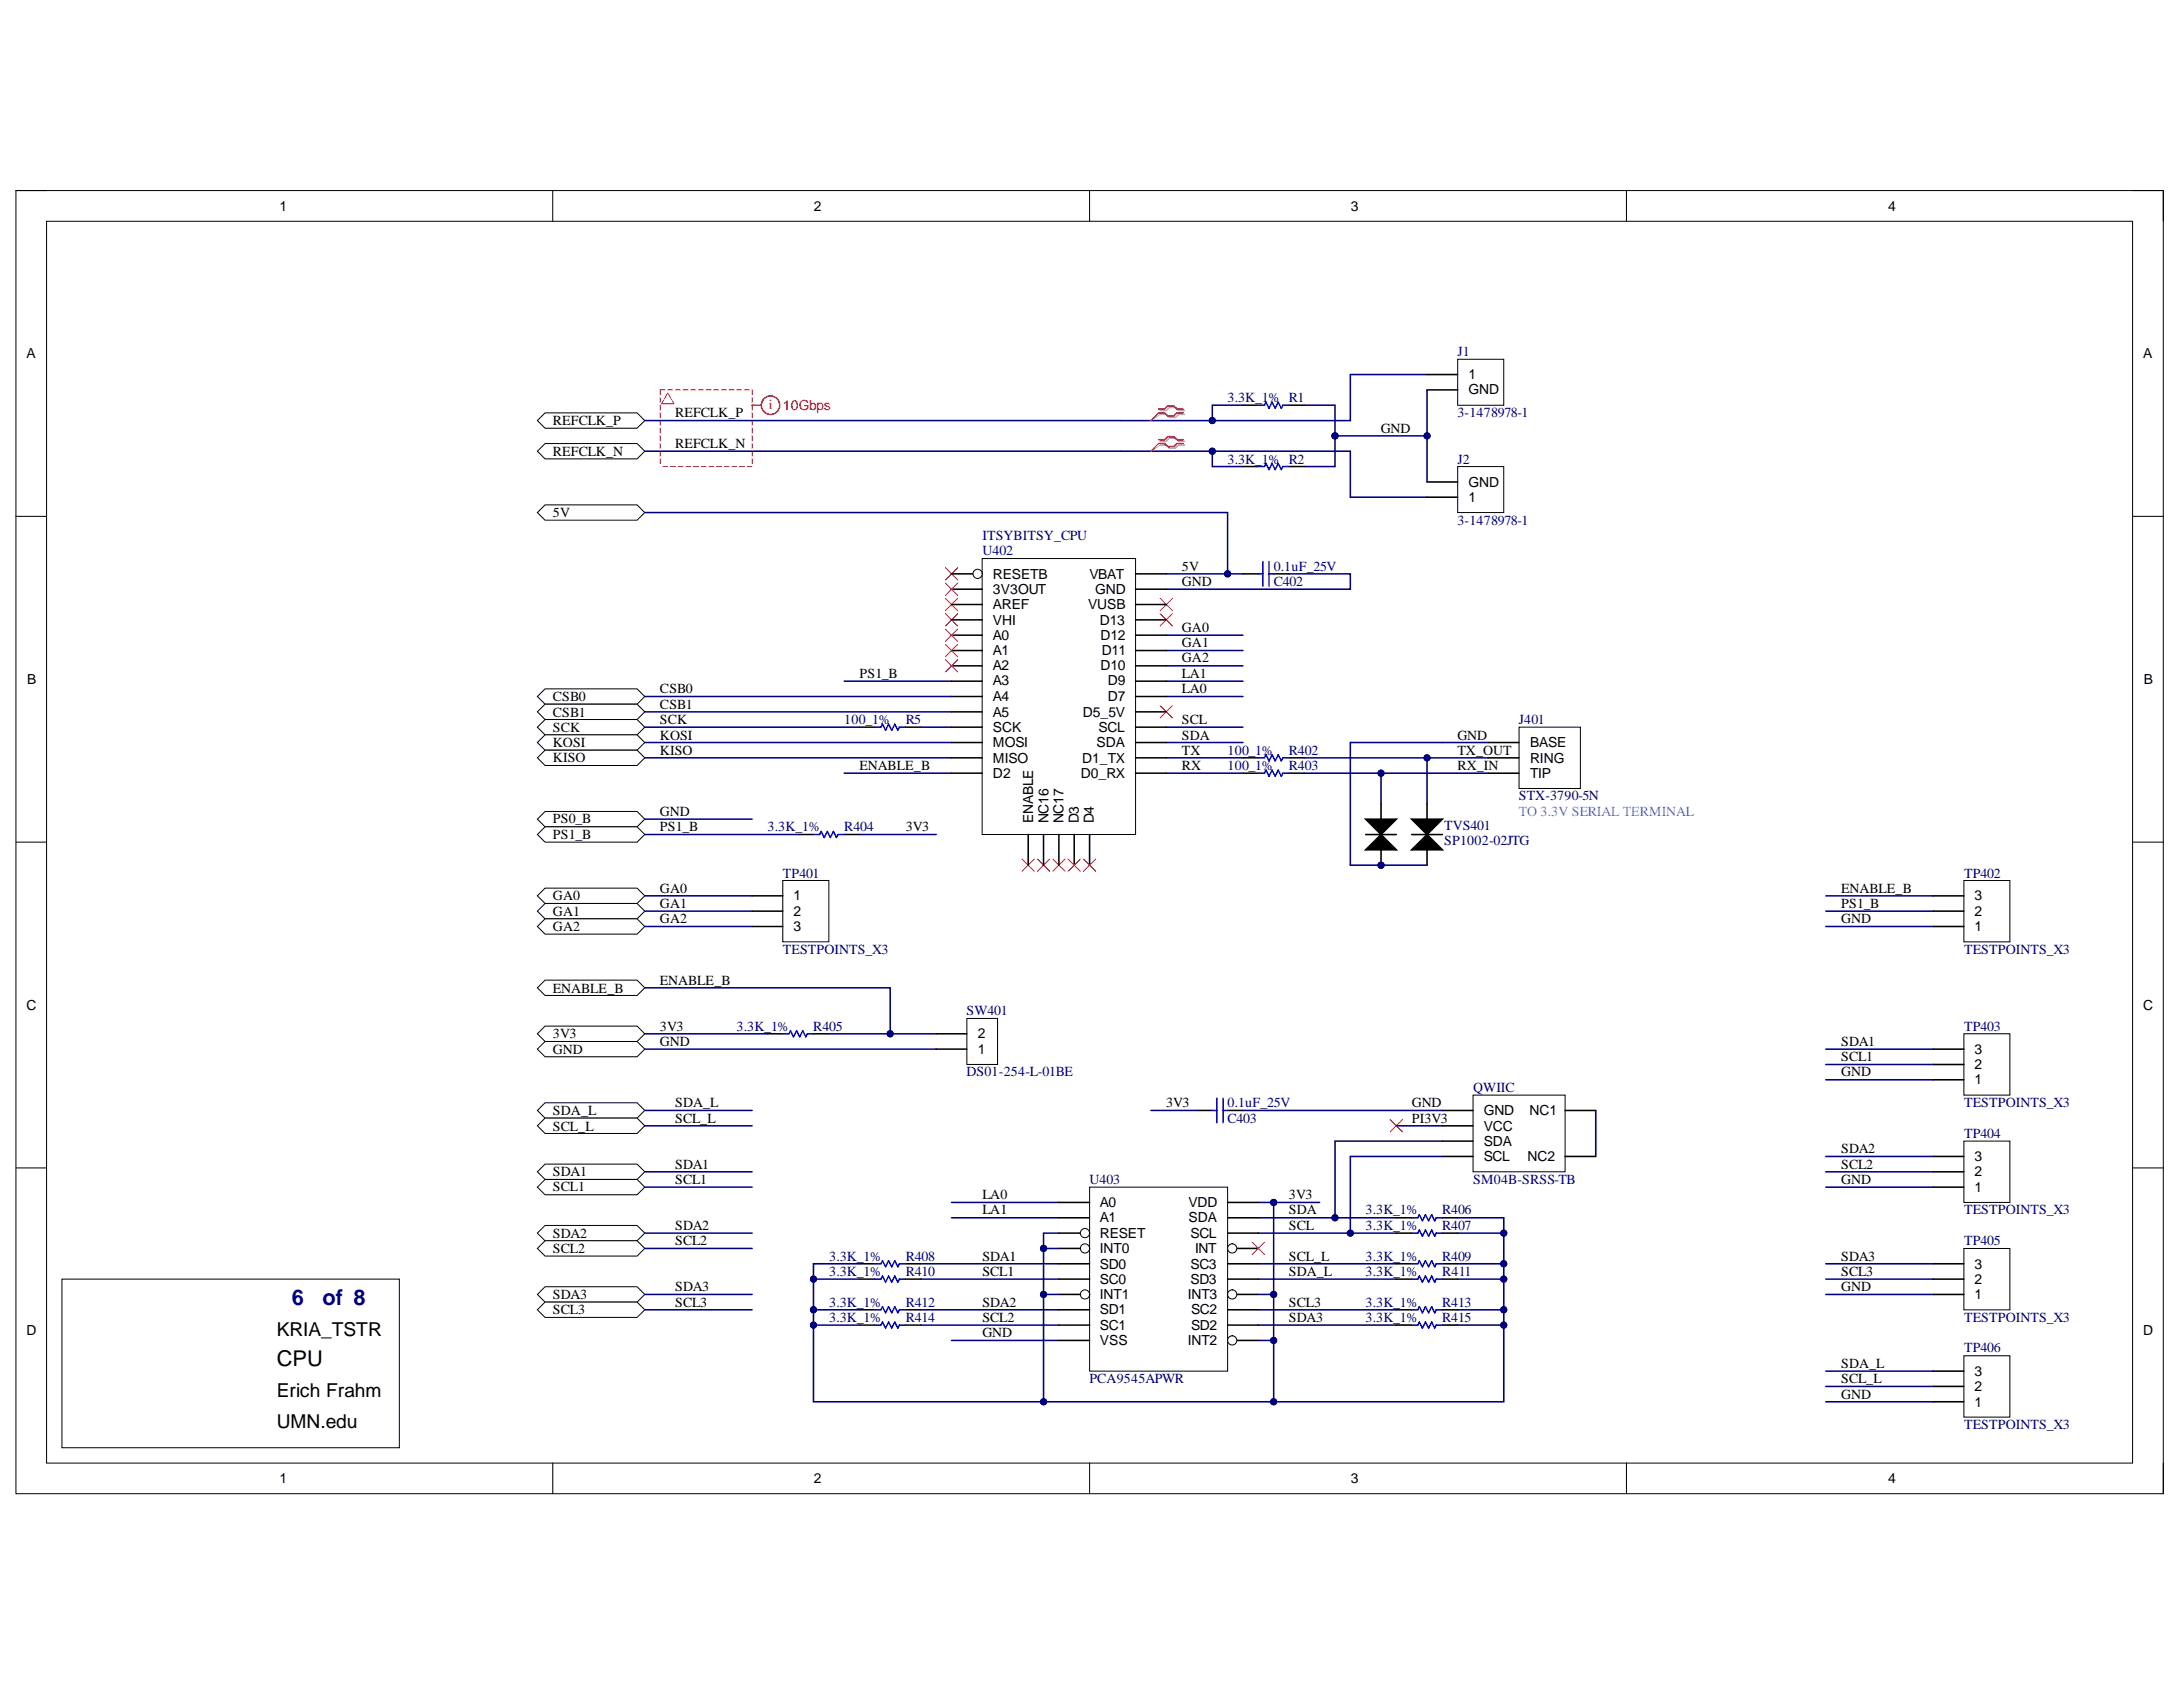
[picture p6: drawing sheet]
<svg xmlns="http://www.w3.org/2000/svg" width="279mm" height="216mm" viewBox="0 0 279 216" stroke-linecap="round" stroke-linejoin="round" font-family="sans-serif">
<defs><g id="words">
<g font-size="2.8" fill="#000080">
<text x="37.4" y="167">6</text>
<text x="41.3" y="167">of 8</text>
</g>
<text font-size="2.8" x="35.4" y="174.9">CPU</text>
<g font-size="2.5">
<text x="35.4" y="171">KRIA_TSTR</text>
<text x="35.4" y="178.8">Erich Frahm</text>
<text x="35.4" y="182.8">UMN.edu</text>
</g>
<g font-size="1.8">
<text x="35.8" y="27">1</text>
<text x="104.2" y="27">2</text>
<text x="172.9" y="27">3</text>
<text x="241.7" y="27">4</text>
<text x="3.4" y="45.8">A</text>
<text x="274.3" y="45.8">A</text>
<text x="86.4" y="53.4">REFCLK_P</text>
<text x="188" y="48.5">1</text>
<text x="188" y="50.5">GND</text>
<text x="70.8" y="54.4">REFCLK_P</text>
<text x="70.8" y="58.3">REFCLK_N</text>
<text x="86.4" y="57.3">REFCLK_N</text>
<text x="176.7" y="55.4">GND</text>
<text x="188" y="64.2">1</text>
<text x="188" y="62.3">GND</text>
<text x="70.8" y="66.2">5V</text>
<text x="127.1" y="74">RESETB</text>
<text x="127.1" y="76">3V3OUT</text>
<text x="127.1" y="77.9">AREF</text>
<text x="139.3" y="77.9">VUSB</text>
<text x="139.4" y="74">VBAT</text>
<text x="140.2" y="76">GND</text>
<text x="151.3" y="75">GND</text>
<text x="151.3" y="73">5V</text>
<text x="127.1" y="80">VHI</text>
<text x="127.1" y="81.9">A0</text>
<text x="127.1" y="83.8">A1</text>
<text x="140.8" y="80">D13</text>
<text x="140.9" y="81.9">D12</text>
<text x="141" y="83.8">D11</text>
<text x="151.3" y="80.9">GA0</text>
<text x="151.3" y="82.8">GA1</text>
<text x="3.5" y="87.6">B</text>
<text x="70.8" y="89.8">CSB0</text>
<text x="84.5" y="88.7">CSB0</text>
<text x="110" y="86.8">PS1_B</text>
<text x="127.1" y="85.8">A2</text>
<text x="127.1" y="87.7">A3</text>
<text x="127.1" y="89.8">A4</text>
<text x="140.9" y="85.8">D10</text>
<text x="141.8" y="87.7">D9</text>
<text x="141.8" y="89.8">D7</text>
<text x="151.3" y="84.8">GA2</text>
<text x="151.3" y="86.8">LA1</text>
<text x="151.3" y="88.7">LA0</text>
<text x="274.4" y="87.6">B</text>
<text x="70.8" y="91.7">CSB1</text>
<text x="70.8" y="93.6">SCK</text>
<text x="70.8" y="95.6">KOSI</text>
<text x="84.5" y="94.7">KOSI</text>
<text x="84.5" y="92.6">SCK</text>
<text x="84.5" y="90.7">CSB1</text>
<text x="127.1" y="91.7">A5</text>
<text x="127.1" y="93.6">SCK</text>
<text x="127.1" y="95.6">MOSI</text>
<text x="138.6" y="91.7">D5_5V</text>
<text x="140.4" y="95.6">SDA</text>
<text x="140.6" y="93.6">SCL</text>
<text x="151.3" y="94.7">SDA</text>
<text x="151.3" y="92.6">SCL</text>
<text x="186.5" y="94.7">GND</text>
<text x="195.8" y="95.6">BASE</text>
<text x="70.8" y="97.5">KISO</text>
<text x="84.5" y="96.6">KISO</text>
<text x="110" y="98.5">ENABLE_B</text>
<text x="127.1" y="97.6">MISO</text>
<text x="127.1" y="99.6">D2</text>
<text x="138.3" y="99.6">D0_RX</text>
<text x="138.5" y="97.6">D1_TX</text>
<text x="151.3" y="98.5">RX</text>
<text x="151.3" y="96.6">TX</text>
<text x="186.5" y="98.5">RX_IN</text>
<text x="186.5" y="96.6">TX_OUT</text>
<text x="195.8" y="99.6">TIP</text>
<text x="195.8" y="97.6">RING</text>
<text x="70.8" y="105.4">PS0_B</text>
<text x="70.8" y="107.3">PS1_B</text>
<text x="84.5" y="104.5">GND</text>
<text x="84.5" y="106.4">PS1_B</text>
<text x="115.9" y="106.4">3V3</text>
<text x="132.2" y="105.4" transform="rotate(-90 132.2 105.4)">ENABLE</text>
<text x="134.2" y="105.4" transform="rotate(-90 134.2 105.4)">NC16</text>
<text x="136.1" y="105.4" transform="rotate(-90 136.1 105.4)">NC17</text>
<text x="138.1" y="105.4" transform="rotate(-90 138.1 105.4)">D3</text>
<text x="140" y="105.4" transform="rotate(-90 140 105.4)">D4</text>
<text x="70.8" y="115.2">GA0</text>
<text x="70.8" y="117.2">GA1</text>
<text x="70.8" y="119.2">GA2</text>
<text x="84.5" y="114.3">GA0</text>
<text x="84.5" y="116.2">GA1</text>
<text x="84.5" y="118.1">GA2</text>
<text x="101.5" y="115.2">1</text>
<text x="101.5" y="117.2">2</text>
<text x="101.5" y="119.2">3</text>
<text x="235.6" y="114.3">ENABLE_B</text>
<text x="235.6" y="116.2">PS1_B</text>
<text x="235.6" y="118.1">GND</text>
<text x="252.7" y="119.2">1</text>
<text x="252.7" y="117.2">2</text>
<text x="252.7" y="115.2">3</text>
<text x="3.4" y="129.2">C</text>
<text x="70.8" y="127">ENABLE_B</text>
<text x="84.5" y="126">ENABLE_B</text>
<text x="84.5" y="131.9">3V3</text>
<text x="274.3" y="129.2">C</text>
<text x="70.8" y="134.9">GND</text>
<text x="70.8" y="132.9">3V3</text>
<text x="84.5" y="133.9">GND</text>
<text x="125.1" y="134.9">1</text>
<text x="125.1" y="132.9">2</text>
<text x="235.6" y="137.8">GND</text>
<text x="235.6" y="135.8">SCL1</text>
<text x="235.6" y="133.9">SDA1</text>
<text x="252.7" y="136.8">2</text>
<text x="252.7" y="134.9">3</text>
<text x="70.8" y="142.7">SDA_L</text>
<text x="86.4" y="143.7">SCL_L</text>
<text x="86.4" y="141.7">SDA_L</text>
<text x="149.2" y="141.7">3V3</text>
<text x="180.7" y="141.7">GND</text>
<text x="180.7" y="143.7">PI3V3</text>
<text x="189.9" y="142.7">GND</text>
<text x="195.7" y="142.7">NC1</text>
<text x="252.7" y="138.8">1</text>
<text x="70.8" y="144.7">SCL_L</text>
<text x="86.4" y="149.6">SDA1</text>
<text x="189.9" y="144.7">VCC</text>
<text x="189.9" y="148.6">SCL</text>
<text x="189.9" y="146.6">SDA</text>
<text x="195.5" y="148.6">NC2</text>
<text x="235.6" y="149.6">SCL2</text>
<text x="235.6" y="147.6">SDA2</text>
<text x="252.7" y="148.6">3</text>
<text x="70.8" y="150.5">SDA1</text>
<text x="70.8" y="152.5">SCL1</text>
<text x="86.4" y="151.5">SCL1</text>
<text x="125.7" y="155.4">LA1</text>
<text x="125.7" y="153.5">LA0</text>
<text x="140.8" y="154.5">A0</text>
<text x="152.1" y="154.5">VDD</text>
<text x="165" y="155.4">SDA</text>
<text x="165" y="153.5">3V3</text>
<text x="235.6" y="151.5">GND</text>
<text x="252.7" y="152.5">1</text>
<text x="252.7" y="150.5">2</text>
<text x="70.8" y="158.4">SDA2</text>
<text x="70.8" y="160.3">SCL2</text>
<text x="86.4" y="159.4">SCL2</text>
<text x="86.4" y="157.4">SDA2</text>
<text x="125.7" y="161.3">SDA1</text>
<text x="140.8" y="156.4">A1</text>
<text x="140.8" y="158.4">RESET</text>
<text x="140.8" y="160.3">INT0</text>
<text x="152.1" y="156.4">SDA</text>
<text x="152.4" y="158.4">SCL</text>
<text x="153" y="160.3">INT</text>
<text x="165" y="161.3">SCL_L</text>
<text x="165" y="157.4">SCL</text>
<text x="235.6" y="161.3">SDA3</text>
<text x="70.8" y="166.2">SDA3</text>
<text x="86.4" y="167.2">SCL3</text>
<text x="86.4" y="165.2">SDA3</text>
<text x="125.7" y="163.3">SCL1</text>
<text x="125.7" y="167.2">SDA2</text>
<text x="140.8" y="162.3">SD0</text>
<text x="140.8" y="164.3">SC0</text>
<text x="140.8" y="166.2">INT1</text>
<text x="152" y="166.2">INT3</text>
<text x="152.4" y="162.3">SC3</text>
<text x="152.4" y="164.3">SD3</text>
<text x="165" y="167.2">SCL3</text>
<text x="165" y="163.3">SDA_L</text>
<text x="235.6" y="165.2">GND</text>
<text x="235.6" y="163.3">SCL3</text>
<text x="252.7" y="166.2">1</text>
<text x="252.7" y="164.3">2</text>
<text x="252.7" y="162.3">3</text>
<text x="3.4" y="170.9">D</text>
<text x="70.8" y="168.2">SCL3</text>
<text x="125.7" y="169.2">SCL2</text>
<text x="125.7" y="171.1">GND</text>
<text x="140.8" y="172.1">VSS</text>
<text x="140.8" y="168.2">SD1</text>
<text x="140.8" y="170.2">SC1</text>
<text x="152" y="172.1">INT2</text>
<text x="152.4" y="168.2">SC2</text>
<text x="152.4" y="170.2">SD2</text>
<text x="165" y="169.2">SDA3</text>
<text x="274.3" y="170.9">D</text>
<text x="235.6" y="179">GND</text>
<text x="235.6" y="177.1">SCL_L</text>
<text x="235.6" y="175">SDA_L</text>
<text x="252.7" y="178">2</text>
<text x="252.7" y="176">3</text>
<text x="252.7" y="180">1</text>
<text x="35.8" y="189.8">1</text>
<text x="104.2" y="189.8">2</text>
<text x="172.9" y="189.8">3</text>
<text x="241.7" y="189.8">4</text>
</g>
<g font-size="1.8" fill="#000080">
<text x="186.5" y="45.6">J1</text>
<text x="157.1" y="51.5">3.3K_1% R1</text>
<text x="186.5" y="53.4">3-1478978-1</text>
<text x="157.1" y="59.3">3.3K_1% R2</text>
<text x="186.5" y="59.3">J2</text>
<text x="125.7" y="71.1">U402</text>
<text x="125.7" y="69.1">ITSYBITSY_CPU</text>
<text x="186.5" y="67.2">3-1478978-1</text>
<text x="163" y="75">C402</text>
<text x="163" y="73">0.1uF_25V</text>
<text x="108.1" y="92.6">100_1%</text>
<text x="115.9" y="92.6">R5</text>
<text x="194.4" y="92.6">J401</text>
<text x="157.1" y="96.6">100_1%</text>
<text x="157.1" y="98.5">100_1%</text>
<text x="165" y="96.6">R402</text>
<text x="165" y="98.5">R403</text>
<text x="98.3" y="106.4">3.3K_1%</text>
<text x="108.1" y="106.4">R404</text>
<text x="184.8" y="106.2">TVS401</text>
<text x="194.4" y="102.4">STX-3790-5N</text>
<text x="100.2" y="112.3">TP401</text>
<text x="184.8" y="108.2">SP1002-02JTG</text>
<text x="251.4" y="112.3">TP402</text>
<text x="100.2" y="122.1">TESTPOINTS_X3</text>
<text x="251.4" y="122.1">TESTPOINTS_X3</text>
<text x="94.3" y="131.9">3.3K_1%</text>
<text x="104.1" y="131.9">R405</text>
<text x="123.7" y="129.9">SW401</text>
<text x="251.4" y="131.9">TP403</text>
<text x="123.7" y="137.8">DS01-254-L-01BE</text>
<text x="157.1" y="143.7">C403</text>
<text x="157.1" y="141.7">0.1uF_25V</text>
<text x="188.6" y="139.8">QWIIC</text>
<text x="251.4" y="141.7">TESTPOINTS_X3</text>
<text x="251.4" y="145.6">TP404</text>
<text x="139.4" y="151.5">U403</text>
<text x="174.8" y="155.4">3.3K_1%</text>
<text x="184.6" y="155.4">R406</text>
<text x="188.6" y="151.5">SM04B-SRSS-TB</text>
<text x="251.4" y="155.4">TESTPOINTS_X3</text>
<text x="106.1" y="161.3">3.3K_1%</text>
<text x="115.9" y="161.3">R408</text>
<text x="174.8" y="161.3">3.3K_1%</text>
<text x="174.8" y="157.4">3.3K_1%</text>
<text x="184.6" y="161.3">R409</text>
<text x="184.6" y="157.4">R407</text>
<text x="251.4" y="159.4">TP405</text>
<text x="106.1" y="163.3">3.3K_1%</text>
<text x="106.1" y="167.2">3.3K_1%</text>
<text x="115.9" y="163.3">R410</text>
<text x="115.9" y="167.2">R412</text>
<text x="174.8" y="167.2">3.3K_1%</text>
<text x="174.8" y="163.3">3.3K_1%</text>
<text x="184.6" y="167.2">R413</text>
<text x="184.6" y="163.3">R411</text>
<text x="106.1" y="169.2">3.3K_1%</text>
<text x="115.9" y="169.2">R414</text>
<text x="174.8" y="169.2">3.3K_1%</text>
<text x="184.6" y="169.2">R415</text>
<text x="251.4" y="169.2">TESTPOINTS_X3</text>
<text x="251.4" y="173.1">TP406</text>
<text x="139.4" y="177.1">PCA9545APWR</text>
<text x="251.4" y="182.9">TESTPOINTS_X3</text>
</g>
<g font-size="1.8" fill="#f00">
<text x="98.4" y="52.4">i</text>
<text x="100.2" y="52.5">10Gbps</text>
</g>
<text font-size="1.8" fill="#4a86e8" x="194.4" y="104.5">TO 3.3V SERIAL TERMINAL</text>
</g></defs>
<path d="M2 24.4h274.9v166.8h-274.9z" fill="none" stroke="#000" stroke-width=".13"/>
<path d="M6 28.3h266.9v158.9h-266.9z" fill-rule="evenodd" fill="#fff"/>
<g fill="none" stroke="#000" stroke-width=".13">
<path d="M2 24.4h4M6 28.3h266.9v158.9h-266.9zM70.7 24.4v3.9M139.5 24.4v3.9M208.2 24.4v3.9M272.9 24.4h4v3.9M2 66.1h4M272.9 66.1h4M2 107.8h4M272.9 107.8h4M2 149.5h4M272.9 149.5h4"/>
<path d="M70.7 187.2v4M139.5 187.2v4M208.2 187.2v4M276.9 187.2v4"/>
</g>
<path d="M7.9 163.7h43.2v21.6h-43.2z" fill-rule="evenodd" fill="#fff"/>
<path d="M7.9 163.7h43.2v21.6h-43.2z" fill="none" stroke="#000" stroke-width=".13"/>
<path d="M68.8 157.8l1-1h11.7l1 1-1 1h-11.7z" fill-rule="evenodd" fill="#fff"/>
<path d="M68.8 157.8l1-1h11.7l1 1-1 1h-11.7z" fill="none" stroke="#000" stroke-width=".13"/>
<path d="M68.8 159.8l1-1h11.7l1 1-1 1h-11.7z" fill-rule="evenodd" fill="#fff"/>
<path d="M68.8 159.8l1-1h11.7l1 1-1 1h-11.7z" fill="none" stroke="#000" stroke-width=".13"/>
<path d="M68.8 65.6l1-1h11.7l1 1-1 1h-11.7z" fill-rule="evenodd" fill="#fff"/>
<path d="M68.8 65.6l1-1h11.7l1 1-1 1h-11.7z" fill="none" stroke="#000" stroke-width=".13"/>
<path d="M188.5 140.2h11.8v9.8h-11.8z" fill-rule="evenodd" fill="#fff"/>
<path d="M188.5 140.2h11.8v9.8h-11.8z" fill="none" stroke="#000" stroke-width=".13"/>
<path d="M184.6 144.1h3.9M184.6 142.1h3.9M184.6 148h3.9M184.6 146h3.9M200.3 142.1h3.9M200.3 148h3.9" fill="none" stroke="#000" stroke-width=".2"/>
<path d="M184.6 146h-13.7v9.9" fill="none" stroke="#000080" stroke-width=".2"/>
<circle cx="170.9" cy="155.8" r=".39" fill="#000080"/>
<circle cx="170.9" cy="155.8" r=".39" fill="none" stroke="#000080" stroke-width=".13"/>
<path d="M159.1 142.1h25.5M184.6 148h-11.8v9.8" fill="none" stroke="#000080" stroke-width=".2"/>
<circle cx="172.8" cy="157.8" r=".39" fill="#000080"/>
<circle cx="172.8" cy="157.8" r=".39" fill="none" stroke="#000080" stroke-width=".13"/>
<path d="M204.2 142.1v5.9" fill="none" stroke="#000080" stroke-width=".2"/>
<path d="M68.8 126.4l1-1h11.7l1 1-1 1h-11.7z" fill-rule="evenodd" fill="#fff"/>
<path d="M68.8 126.4l1-1h11.7l1 1-1 1h-11.7z" fill="none" stroke="#000" stroke-width=".13"/>
<path d="M82.5 65.6h74.6v7.8M82.5 159.8h13.8M82.5 157.8h13.8" fill="none" stroke="#000080" stroke-width=".2"/>
<circle cx="157.1" cy="73.4" r=".39" fill="#000080"/>
<circle cx="157.1" cy="73.4" r=".39" fill="none" stroke="#000080" stroke-width=".13"/>
<path d="M68.8 134.3l1-1h11.7l1 1-1 .9h-11.7z" fill-rule="evenodd" fill="#fff"/>
<path d="M68.8 134.3l1-1h11.7l1 1-1 .9h-11.7z" fill="none" stroke="#000" stroke-width=".13"/>
<path d="M68.8 114.6l1-.9h11.7l1 .9-1 1h-11.7z" fill-rule="evenodd" fill="#fff"/>
<path d="M68.8 114.6l1-.9h11.7l1 .9-1 1h-11.7z" fill="none" stroke="#000" stroke-width=".13"/>
<path d="M68.8 116.6l1-1h11.7l1 1-1 1h-11.7z" fill-rule="evenodd" fill="#fff"/>
<path d="M68.8 116.6l1-1h11.7l1 1-1 1h-11.7z" fill="none" stroke="#000" stroke-width=".13"/>
<path d="M68.8 118.6l1-1h11.7l1 1-1 .9h-11.7z" fill-rule="evenodd" fill="#fff"/>
<path d="M68.8 118.6l1-1h11.7l1 1-1 .9h-11.7z" fill="none" stroke="#000" stroke-width=".13"/>
<path d="M68.8 104.8l1-.9h11.7l1 .9-1 1h-11.7z" fill-rule="evenodd" fill="#fff"/>
<path d="M68.8 104.8l1-.9h11.7l1 .9-1 1h-11.7z" fill="none" stroke="#000" stroke-width=".13"/>
<path d="M68.8 106.8l1-1h11.7l1 1-1 1h-11.7z" fill-rule="evenodd" fill="#fff"/>
<path d="M68.8 106.8l1-1h11.7l1 1-1 1h-11.7z" fill="none" stroke="#000" stroke-width=".13"/>
<path d="M166.9 97h23.6" fill="none" stroke="#000080" stroke-width=".2"/>
<circle cx="182.6" cy="97" r=".39" fill="#000080"/>
<circle cx="182.6" cy="97" r=".39" fill="none" stroke="#000080" stroke-width=".13"/>
<path d="M166.9 99h23.6" fill="none" stroke="#000080" stroke-width=".2"/>
<circle cx="176.8" cy="99" r=".39" fill="#000080"/>
<circle cx="176.8" cy="99" r=".39" fill="none" stroke="#000080" stroke-width=".13"/>
<path d="M149.3 73.4h9.8M149.3 97h9.8M149.3 99h9.8M184.6 95h5.9" fill="none" stroke="#000080" stroke-width=".2"/>
<circle cx="157.1" cy="73.4" r=".39" fill="#000080"/>
<circle cx="157.1" cy="73.4" r=".39" fill="none" stroke="#000080" stroke-width=".13"/>
<path d="M165 73.4h7.8v2h-23.5M108 87.2h13.8M108 99h13.8M149.3 81.3h9.8M149.3 83.3h9.8M149.3 85.2h9.8M149.3 87.2h9.8M149.3 89.1h9.8M149.3 93.1h9.8M149.3 95h9.8M176.8 99v3.9" fill="none" stroke="#000080" stroke-width=".2"/>
<path d="M121 72.7l1.6 1.5M121 76.6l1.6 1.6M121 78.5l1.6 1.6M122.6 72.7l-1.6 1.5M122.6 76.6l-1.6 1.6M122.6 78.5l-1.6 1.6M148.5 76.6l1.6 1.6M148.5 78.5l1.6 1.6M150.1 76.6l-1.6 1.6M150.1 78.5l-1.6 1.6M148.5 90.3l1.6 1.6M150.1 90.3l-1.6 1.6" fill="none" stroke="#f00" stroke-width=".13"/>
<circle cx="176.8" cy="99" r=".39" fill="#000080"/>
<circle cx="176.8" cy="99" r=".39" fill="none" stroke="#000080" stroke-width=".13"/>
<path d="M182.6 97v5.9" fill="none" stroke="#000080" stroke-width=".2"/>
<circle cx="182.6" cy="97" r=".39" fill="#000080"/>
<circle cx="182.6" cy="97" r=".39" fill="none" stroke="#000080" stroke-width=".13"/>
<path d="M172.8 110.7h9.8" fill="none" stroke="#000080" stroke-width=".2"/>
<circle cx="176.8" cy="110.7" r=".39" fill="#000080"/>
<circle cx="176.8" cy="110.7" r=".39" fill="none" stroke="#000080" stroke-width=".13"/>
<path d="M184.6 95h-11.8v15.7" fill="none" stroke="#000080" stroke-width=".2"/>
<path d="M132.8 109.9l1.5 1.6M134.3 109.9l-1.5 1.6M134.7 109.9l1.6 1.6M136.3 109.9l-1.6 1.6" fill="none" stroke="#f00" stroke-width=".13"/>
<path d="M194.4 93.1h7.9v7.8h-7.9z" fill-rule="evenodd" fill="#fff"/>
<path d="M194.4 93.1h7.9v7.8h-7.9z" fill="none" stroke="#000" stroke-width=".13"/>
<path d="M190.5 99h3.9M190.5 97h3.9M190.5 95h3.9" fill="none" stroke="#000" stroke-width=".2"/>
<path d="M130.8 109.9l1.6 1.6M132.4 109.9l-1.6 1.6" fill="none" stroke="#f00" stroke-width=".13"/>
<path d="M125.7 71.5h19.6v35.3h-19.6z" fill-rule="evenodd" fill="#fff"/>
<path d="M125.7 71.5h19.6v35.3h-19.6z" fill="none" stroke="#000" stroke-width=".13"/>
<g fill="none" stroke="#000" stroke-width=".2">
<path d="M121.8 73.4h3.9M145.3 73.4h4M145.3 75.4h4M145.3 77.4h4M145.3 79.3h4M145.3 81.3h4M145.3 83.3h4M145.3 85.2h4M145.3 87.2h4M145.3 89.1h4M145.3 91.1h4M145.3 93.1h4"/>
<path d="M145.3 95h4M145.3 97h4M145.3 99h4M137.5 106.8v3.9M139.5 106.8v3.9"/>
</g>
<circle cx="125.1" cy="73.4" r=".59" fill="#f8fcff"/>
<circle cx="125.1" cy="73.4" r=".59" fill="none" stroke="#000" stroke-width=".13"/>
<g fill="none" stroke="#000" stroke-width=".2">
<path d="M121.8 75.4h3.9M121.8 77.4h3.9M121.8 79.3h3.9M159.1 73.4h1.9M163 73.4h2M121.8 81.3h3.9M121.8 83.3h3.9M121.8 85.2h3.9M121.8 87.2h3.9M121.8 89.1h3.9M121.8 91.1h3.9M121.8 93.1h3.9"/>
<path d="M121.8 95h3.9M121.8 97h3.9M121.8 99h3.9M159.1 97h1.9M159.1 99h1.9M165 97h1.9M165 99h1.9M131.6 106.8v3.9M133.6 106.8v3.9M135.5 106.8v3.9"/>
</g>
<path d="M161 73.4h.6M161.6 71.9v3.1M162.4 71.9v3.1M162.4 73.4h.6M161 97h.8l.2-.4 .4 .8 .4-.8 .4 .8 .4-.8 .4 .8 .2-.4h.8M161 99h.8l.2-.4 .4 .7 .4-.7 .4 .7 .4-.7 .4 .7 .2-.3h.8" fill="none" stroke="#00f" stroke-width=".2"/>
<path d="M161.1 157.8h17.6M117.9 163.7h17.6M117.9 161.7h17.6M117.9 169.6h17.6M117.9 167.6h17.6M121.8 171.5h13.7M161.1 163.7h17.6M161.1 161.7h17.6M161.1 169.6h17.6M161.1 167.6h17.6" fill="none" stroke="#000080" stroke-width=".2"/>
<circle cx="172.8" cy="157.8" r=".39" fill="#000080"/>
<circle cx="172.8" cy="157.8" r=".39" fill="none" stroke="#000080" stroke-width=".13"/>
<path d="M161.1 155.9h17.6" fill="none" stroke="#000080" stroke-width=".2"/>
<circle cx="170.9" cy="155.8" r=".39" fill="#000080"/>
<circle cx="170.9" cy="155.8" r=".39" fill="none" stroke="#000080" stroke-width=".13"/>
<path d="M161 153.9h7.9" fill="none" stroke="#000080" stroke-width=".2"/>
<circle cx="163" cy="153.9" r=".39" fill="#000080"/>
<circle cx="163" cy="153.9" r=".39" fill="none" stroke="#000080" stroke-width=".13"/>
<path d="M121.8 155.9h13.7M121.8 153.9h13.7" fill="none" stroke="#000080" stroke-width=".2"/>
<path d="M139.5 151.9h17.6v23.6h-17.6z" fill-rule="evenodd" fill="#fff"/>
<path d="M139.5 151.9h17.6v23.6h-17.6z" fill="none" stroke="#000" stroke-width=".13"/>
<path d="M135.5 153.9h4M135.5 155.9h4M135.5 157.8h4" fill="none" stroke="#000" stroke-width=".2"/>
<circle cx="138.9" cy="157.8" r=".59" fill="#f8fcff"/>
<circle cx="138.9" cy="157.8" r=".59" fill="none" stroke="#000" stroke-width=".13"/>
<path d="M135.5 159.8h4" fill="none" stroke="#000" stroke-width=".2"/>
<circle cx="138.9" cy="159.8" r=".59" fill="#f8fcff"/>
<circle cx="138.9" cy="159.8" r=".59" fill="none" stroke="#000" stroke-width=".13"/>
<path d="M157.1 153.9h3.9M157.1 155.9h3.9M157.1 157.8h3.9M157.1 159.8h3.9M135.5 161.7h4M135.5 163.7h4M135.5 171.5h4" fill="none" stroke="#000" stroke-width=".2"/>
<circle cx="157.7" cy="159.8" r=".59" fill="#f8fcff"/>
<circle cx="157.7" cy="159.8" r=".59" fill="none" stroke="#000" stroke-width=".13"/>
<path d="M157.1 161.7h3.9M157.1 163.7h3.9M157.1 165.7h3.9" fill="none" stroke="#000" stroke-width=".2"/>
<circle cx="157.7" cy="165.7" r=".59" fill="#f8fcff"/>
<circle cx="157.7" cy="165.7" r=".59" fill="none" stroke="#000" stroke-width=".13"/>
<path d="M135.5 165.7h4" fill="none" stroke="#000" stroke-width=".2"/>
<circle cx="138.9" cy="165.7" r=".59" fill="#f8fcff"/>
<circle cx="138.9" cy="165.7" r=".59" fill="none" stroke="#000" stroke-width=".13"/>
<path d="M135.5 167.6h4M135.5 169.6h4M157.1 167.6h3.9M157.1 169.6h3.9M157.1 171.5h3.9" fill="none" stroke="#000" stroke-width=".2"/>
<circle cx="157.7" cy="171.5" r=".59" fill="#f8fcff"/>
<circle cx="157.7" cy="171.5" r=".59" fill="none" stroke="#000" stroke-width=".13"/>
<path d="M163 153.9v17.6h-2" fill="none" stroke="#000080" stroke-width=".2"/>
<circle cx="163" cy="171.5" r=".39" fill="#000080"/>
<circle cx="163" cy="171.5" r=".39" fill="none" stroke="#000080" stroke-width=".13"/>
<circle cx="163" cy="165.7" r=".39" fill="#000080"/>
<circle cx="163" cy="165.7" r=".39" fill="none" stroke="#000080" stroke-width=".13"/>
<circle cx="163" cy="153.9" r=".39" fill="#000080"/>
<circle cx="163" cy="153.9" r=".39" fill="none" stroke="#000080" stroke-width=".13"/>
<path d="M161 165.7h2" fill="none" stroke="#000080" stroke-width=".2"/>
<circle cx="163" cy="165.7" r=".39" fill="#000080"/>
<circle cx="163" cy="165.7" r=".39" fill="none" stroke="#000080" stroke-width=".13"/>
<path d="M135.5 159.8h-1.9v19.6h29.4v-7.9" fill="none" stroke="#000080" stroke-width=".2"/>
<circle cx="133.6" cy="159.8" r=".39" fill="#000080"/>
<circle cx="133.6" cy="159.8" r=".39" fill="none" stroke="#000080" stroke-width=".13"/>
<circle cx="133.6" cy="165.7" r=".39" fill="#000080"/>
<circle cx="133.6" cy="165.7" r=".39" fill="none" stroke="#000080" stroke-width=".13"/>
<circle cx="133.6" cy="179.4" r=".39" fill="#000080"/>
<circle cx="133.6" cy="179.4" r=".39" fill="none" stroke="#000080" stroke-width=".13"/>
<circle cx="163" cy="179.4" r=".39" fill="#000080"/>
<circle cx="163" cy="179.4" r=".39" fill="none" stroke="#000080" stroke-width=".13"/>
<circle cx="163" cy="171.5" r=".39" fill="#000080"/>
<circle cx="163" cy="171.5" r=".39" fill="none" stroke="#000080" stroke-width=".13"/>
<path d="M133.6 165.7h1.9" fill="none" stroke="#000080" stroke-width=".2"/>
<circle cx="133.6" cy="165.7" r=".39" fill="#000080"/>
<circle cx="133.6" cy="165.7" r=".39" fill="none" stroke="#000080" stroke-width=".13"/>
<path d="M135.5 157.8h-1.9v2" fill="none" stroke="#000080" stroke-width=".2"/>
<circle cx="133.6" cy="159.8" r=".39" fill="#000080"/>
<circle cx="133.6" cy="159.8" r=".39" fill="none" stroke="#000080" stroke-width=".13"/>
<path d="M160.3 159l1.5 1.6M161.8 159l-1.5 1.6" fill="none" stroke="#f00" stroke-width=".13"/>
<g fill="none" stroke="#000" stroke-width=".2">
<path d="M178.7 157.8h2M178.7 155.9h2M184.6 157.8h2M184.6 155.9h2M110 161.7h2M110 163.7h2M110 167.6h2M110 169.6h2M115.9 161.7h2M115.9 163.7h2M115.9 167.6h2M115.9 169.6h2"/>
<path d="M178.7 161.7h2M178.7 163.7h2M178.7 167.6h2M178.7 169.6h2M184.6 161.7h2M184.6 163.7h2M184.6 167.6h2M184.6 169.6h2"/>
</g>
<path d="M180.7 157.8h.8l.2-.4 .4 .8 .3-.8 .4 .8 .4-.8 .4 .8 .2-.4h.8M180.7 155.9h.8l.2-.4 .4 .7 .3-.7 .4 .7 .4-.7 .4 .7 .2-.3h.8M112 161.7h.8l.2-.4 .3 .8 .4-.8 .4 .8 .4-.8 .4 .8 .2-.4h.8M112 163.7h.8l.2-.4 .3 .8 .4-.8 .4 .8 .4-.8 .4 .8 .2-.4h.8M112 167.6h.8l.2-.4 .3 .8 .4-.8 .4 .8 .4-.8 .4 .8 .2-.4h.8M112 169.6h.8l.2-.4 .3 .8 .4-.8 .4 .8 .4-.8 .4 .8 .2-.4h.8M180.7 161.7h.8l.2-.4 .4 .8 .3-.8 .4 .8 .4-.8 .4 .8 .2-.4h.8M180.7 163.7h.8l.2-.4 .4 .8 .3-.8 .4 .8 .4-.8 .4 .8 .2-.4h.8M180.7 167.6h.8l.2-.4 .4 .8 .3-.8 .4 .8 .4-.8 .4 .8 .2-.4h.8M180.7 169.6h.8l.2-.4 .4 .8 .3-.8 .4 .8 .4-.8 .4 .8 .2-.4h.8" fill="none" stroke="#00f" stroke-width=".2"/>
<path d="M110 161.7h-5.9v17.7h29.5" fill="none" stroke="#000080" stroke-width=".2"/>
<circle cx="104.1" cy="163.7" r=".39" fill="#000080"/>
<circle cx="104.1" cy="163.7" r=".39" fill="none" stroke="#000080" stroke-width=".13"/>
<circle cx="104.1" cy="167.6" r=".39" fill="#000080"/>
<circle cx="104.1" cy="167.6" r=".39" fill="none" stroke="#000080" stroke-width=".13"/>
<circle cx="104.1" cy="169.6" r=".39" fill="#000080"/>
<circle cx="104.1" cy="169.6" r=".39" fill="none" stroke="#000080" stroke-width=".13"/>
<circle cx="133.6" cy="179.4" r=".39" fill="#000080"/>
<circle cx="133.6" cy="179.4" r=".39" fill="none" stroke="#000080" stroke-width=".13"/>
<path d="M104.1 169.6h5.9" fill="none" stroke="#000080" stroke-width=".2"/>
<circle cx="104.1" cy="169.6" r=".39" fill="#000080"/>
<circle cx="104.1" cy="169.6" r=".39" fill="none" stroke="#000080" stroke-width=".13"/>
<path d="M104.1 167.6h5.9" fill="none" stroke="#000080" stroke-width=".2"/>
<circle cx="104.1" cy="167.6" r=".39" fill="#000080"/>
<circle cx="104.1" cy="167.6" r=".39" fill="none" stroke="#000080" stroke-width=".13"/>
<path d="M104.1 163.7h5.9" fill="none" stroke="#000080" stroke-width=".2"/>
<circle cx="104.1" cy="163.7" r=".39" fill="#000080"/>
<circle cx="104.1" cy="163.7" r=".39" fill="none" stroke="#000080" stroke-width=".13"/>
<path d="M186.6 155.9h5.9v23.5h-29.5" fill="none" stroke="#000080" stroke-width=".2"/>
<circle cx="192.5" cy="157.8" r=".39" fill="#000080"/>
<circle cx="192.5" cy="157.8" r=".39" fill="none" stroke="#000080" stroke-width=".13"/>
<circle cx="192.5" cy="161.7" r=".39" fill="#000080"/>
<circle cx="192.5" cy="161.7" r=".39" fill="none" stroke="#000080" stroke-width=".13"/>
<circle cx="192.5" cy="163.7" r=".39" fill="#000080"/>
<circle cx="192.5" cy="163.7" r=".39" fill="none" stroke="#000080" stroke-width=".13"/>
<circle cx="192.5" cy="167.6" r=".39" fill="#000080"/>
<circle cx="192.5" cy="167.6" r=".39" fill="none" stroke="#000080" stroke-width=".13"/>
<circle cx="192.5" cy="169.6" r=".39" fill="#000080"/>
<circle cx="192.5" cy="169.6" r=".39" fill="none" stroke="#000080" stroke-width=".13"/>
<circle cx="163" cy="179.4" r=".39" fill="#000080"/>
<circle cx="163" cy="179.4" r=".39" fill="none" stroke="#000080" stroke-width=".13"/>
<path d="M186.6 157.8h5.9" fill="none" stroke="#000080" stroke-width=".2"/>
<circle cx="192.5" cy="157.8" r=".39" fill="#000080"/>
<circle cx="192.5" cy="157.8" r=".39" fill="none" stroke="#000080" stroke-width=".13"/>
<path d="M186.6 161.7h5.9" fill="none" stroke="#000080" stroke-width=".2"/>
<circle cx="192.5" cy="161.7" r=".39" fill="#000080"/>
<circle cx="192.5" cy="161.7" r=".39" fill="none" stroke="#000080" stroke-width=".13"/>
<path d="M186.6 163.7h5.9" fill="none" stroke="#000080" stroke-width=".2"/>
<circle cx="192.5" cy="163.7" r=".39" fill="#000080"/>
<circle cx="192.5" cy="163.7" r=".39" fill="none" stroke="#000080" stroke-width=".13"/>
<path d="M186.6 167.6h5.9" fill="none" stroke="#000080" stroke-width=".2"/>
<circle cx="192.5" cy="167.6" r=".39" fill="#000080"/>
<circle cx="192.5" cy="167.6" r=".39" fill="none" stroke="#000080" stroke-width=".13"/>
<path d="M186.6 169.6h5.9" fill="none" stroke="#000080" stroke-width=".2"/>
<circle cx="192.5" cy="169.6" r=".39" fill="#000080"/>
<circle cx="192.5" cy="169.6" r=".39" fill="none" stroke="#000080" stroke-width=".13"/>
<path d="M153.2 142.1h2M157.1 142.1h2" fill="none" stroke="#000" stroke-width=".2"/>
<path d="M155.2 142.1h.5M155.7 140.5v3.2M156.5 140.5v3.2M156.5 142.1h.6" fill="none" stroke="#00f" stroke-width=".2"/>
<path d="M68.8 142.1l1-1h11.7l1 1-1 1h-11.7z" fill-rule="evenodd" fill="#fff"/>
<path d="M68.8 142.1l1-1h11.7l1 1-1 1h-11.7z" fill="none" stroke="#000" stroke-width=".13"/>
<path d="M68.8 144.1l1-1h11.7l1 1-1 1h-11.7z" fill-rule="evenodd" fill="#fff"/>
<path d="M68.8 144.1l1-1h11.7l1 1-1 1h-11.7z" fill="none" stroke="#000" stroke-width=".13"/>
<path d="M82.5 144.1h13.8M82.5 142.1h13.8" fill="none" stroke="#000080" stroke-width=".2"/>
<path d="M68.8 150l1-1h11.7l1 1-1 .9h-11.7z" fill-rule="evenodd" fill="#fff"/>
<path d="M68.8 150l1-1h11.7l1 1-1 .9h-11.7z" fill="none" stroke="#000" stroke-width=".13"/>
<path d="M68.8 151.9l1-1h11.7l1 1-1 1h-11.7z" fill-rule="evenodd" fill="#fff"/>
<path d="M68.8 151.9l1-1h11.7l1 1-1 1h-11.7z" fill="none" stroke="#000" stroke-width=".13"/>
<path d="M82.5 151.9h13.8M82.5 150h13.8" fill="none" stroke="#000080" stroke-width=".2"/>
<path d="M68.8 165.7l1-1h11.7l1 1-1 .9h-11.7z" fill-rule="evenodd" fill="#fff"/>
<path d="M68.8 165.7l1-1h11.7l1 1-1 .9h-11.7z" fill="none" stroke="#000" stroke-width=".13"/>
<path d="M68.8 167.6l1-1h11.7l1 1-1 1h-11.7z" fill-rule="evenodd" fill="#fff"/>
<path d="M68.8 167.6l1-1h11.7l1 1-1 1h-11.7z" fill="none" stroke="#000" stroke-width=".13"/>
<path d="M147.3 142.1h5.9M82.5 167.6h13.8M82.5 165.7h13.8" fill="none" stroke="#000080" stroke-width=".2"/>
<path d="M121 80.5l1.6 1.6M121 82.5l1.6 1.5M121 84.4l1.6 1.6M122.6 80.5l-1.6 1.6M122.6 82.5l-1.6 1.5M122.6 84.4l-1.6 1.6M136.7 109.9l1.6 1.6M138.3 109.9l-1.6 1.6M138.7 109.9l1.5 1.6M140.2 109.9l-1.5 1.6" fill="none" stroke="#f00" stroke-width=".13"/>
<circle cx="176.8" cy="110.7" r=".39" fill="#000080"/>
<circle cx="176.8" cy="110.7" r=".39" fill="none" stroke="#000080" stroke-width=".13"/>
<path d="M174.8 106.8h3.9M176.8 106.8v3.9" fill="none" stroke="#000" stroke-width=".2"/>
<circle cx="176.8" cy="110.7" r=".39" fill="#000080"/>
<circle cx="176.8" cy="110.7" r=".39" fill="none" stroke="#000080" stroke-width=".13"/>
<path d="M174.8 108.8l2-2 1.9 2zM174.8 104.8h3.9l-1.9 2zM176.8 102.9v3.9M180.7 108.8l1.9-2 2 2zM180.7 104.8h3.9l-2 2zM180.7 106.8h3.9M182.6 102.9v7.8M98.2 132.3h2M104.1 132.3h2" fill="none" stroke="#000" stroke-width=".2"/>
<path d="M174.8 104.8h3.9l-1.9 2zM174.8 108.8l2-2 1.9 2zM180.7 104.8h3.9l-2 2zM180.7 108.8l1.9-2 2 2z" fill="#000"/>
<path d="M100.2 132.3h.8l.2-.4 .4 .8 .4-.8 .4 .8 .3-.8 .4 .8 .2-.4h.8" fill="none" stroke="#00f" stroke-width=".2"/>
<path d="M82.5 132.3h15.7M106.1 132.3h13.7" fill="none" stroke="#000080" stroke-width=".2"/>
<circle cx="113.9" cy="132.3" r=".39" fill="#000080"/>
<circle cx="113.9" cy="132.3" r=".39" fill="none" stroke="#000080" stroke-width=".13"/>
<path d="M82.5 134.3h37.3" fill="none" stroke="#000080" stroke-width=".2"/>
<path d="M123.7 130.3h4v5.9h-4z" fill-rule="evenodd" fill="#fff"/>
<path d="M123.7 130.3h4v5.9h-4z" fill="none" stroke="#000" stroke-width=".13"/>
<path d="M119.8 134.3h3.9M119.8 132.3h3.9" fill="none" stroke="#000" stroke-width=".2"/>
<path d="M121 74.6l1.6 1.6M122.6 74.6l-1.6 1.6" fill="none" stroke="#f00" stroke-width=".13"/>
<path d="M68.8 132.3l1-1h11.7l1 1-1 1h-11.7z" fill-rule="evenodd" fill="#fff"/>
<path d="M68.8 132.3l1-1h11.7l1 1-1 1h-11.7z" fill="none" stroke="#000" stroke-width=".13"/>
<path d="M177.9 143.3l1.6 1.6M179.5 143.3l-1.6 1.6" fill="none" stroke="#f00" stroke-width=".13"/>
<path d="M82.5 104.8h13.8M82.5 106.8h19.7M82.5 114.6h13.8M82.5 116.6h13.8M82.5 118.6h13.8M82.5 126.4h31.4v5.9" fill="none" stroke="#000080" stroke-width=".2"/>
<circle cx="113.9" cy="132.3" r=".39" fill="#000080"/>
<circle cx="113.9" cy="132.3" r=".39" fill="none" stroke="#000080" stroke-width=".13"/>
<path d="M100.2 112.7h5.9v7.8h-5.9z" fill-rule="evenodd" fill="#fff"/>
<path d="M100.2 112.7h5.9v7.8h-5.9z" fill="none" stroke="#000" stroke-width=".13"/>
<path d="M96.3 114.6h3.9M96.3 116.6h3.9M96.3 118.6h3.9M102.2 106.8h1.9M108 106.8h2" fill="none" stroke="#000" stroke-width=".2"/>
<path d="M104.1 106.8h.8l.2-.4 .4 .8 .4-.8 .4 .8 .4-.8 .4 .8 .2-.4h.7" fill="none" stroke="#00f" stroke-width=".2"/>
<path d="M110 106.8h9.8M233.7 114.7h13.7M233.7 116.6h13.7M233.7 118.6h13.7" fill="none" stroke="#000080" stroke-width=".2"/>
<path d="M251.4 112.7h5.8v7.8h-5.8z" fill-rule="evenodd" fill="#fff"/>
<path d="M251.4 112.7h5.8v7.8h-5.8z" fill="none" stroke="#000" stroke-width=".13"/>
<path d="M247.4 118.6h4M247.4 116.6h4M247.4 114.7h4" fill="none" stroke="#000" stroke-width=".2"/>
<path d="M233.7 134.3h13.7M233.7 136.2h13.7M233.7 138.2h13.7" fill="none" stroke="#000080" stroke-width=".2"/>
<path d="M251.4 132.3h5.8v7.9h-5.8z" fill-rule="evenodd" fill="#fff"/>
<path d="M251.4 132.3h5.8v7.9h-5.8z" fill="none" stroke="#000" stroke-width=".13"/>
<path d="M247.4 138.2h4M247.4 136.2h4M247.4 134.3h4" fill="none" stroke="#000" stroke-width=".2"/>
<path d="M233.7 148h13.7M233.7 150h13.7M233.7 151.9h13.7" fill="none" stroke="#000080" stroke-width=".2"/>
<path d="M251.4 146h5.8v7.9h-5.8z" fill-rule="evenodd" fill="#fff"/>
<path d="M251.4 146h5.8v7.9h-5.8z" fill="none" stroke="#000" stroke-width=".13"/>
<path d="M247.4 151.9h4M247.4 150h4M247.4 148h4" fill="none" stroke="#000" stroke-width=".2"/>
<path d="M233.7 161.7h13.7M233.7 163.7h13.7M233.7 165.7h13.7" fill="none" stroke="#000080" stroke-width=".2"/>
<path d="M251.4 159.8h5.8v7.8h-5.8z" fill-rule="evenodd" fill="#fff"/>
<path d="M251.4 159.8h5.8v7.8h-5.8z" fill="none" stroke="#000" stroke-width=".13"/>
<path d="M247.4 165.7h4M247.4 163.7h4M247.4 161.7h4" fill="none" stroke="#000" stroke-width=".2"/>
<path d="M233.7 175.5h13.7M233.7 177.4h13.7M233.7 179.4h13.7" fill="none" stroke="#000080" stroke-width=".2"/>
<path d="M251.4 173.5h5.8v7.9h-5.8z" fill-rule="evenodd" fill="#fff"/>
<path d="M251.4 173.5h5.8v7.9h-5.8z" fill="none" stroke="#000" stroke-width=".13"/>
<path d="M247.4 179.4h4M247.4 177.4h4M247.4 175.5h4" fill="none" stroke="#000" stroke-width=".2"/>
<path d="M82.5 97h39.3M82.5 95h39.3M82.5 91.1h39.3M82.5 89.1h39.3M82.5 93.1h27.5M178.7 144.1h5.9" fill="none" stroke="#000080" stroke-width=".2"/>
<path d="M68.8 89.1l1-.9h11.7l1 .9-1 1h-11.7z" fill-rule="evenodd" fill="#fff"/>
<path d="M68.8 89.1l1-.9h11.7l1 .9-1 1h-11.7z" fill="none" stroke="#000" stroke-width=".13"/>
<path d="M68.8 91.1l1-1h11.7l1 1-1 1h-11.7z" fill-rule="evenodd" fill="#fff"/>
<path d="M68.8 91.1l1-1h11.7l1 1-1 1h-11.7z" fill="none" stroke="#000" stroke-width=".13"/>
<path d="M68.8 93.1l1-1h11.7l1 1-1 .9h-11.7z" fill-rule="evenodd" fill="#fff"/>
<path d="M68.8 93.1l1-1h11.7l1 1-1 .9h-11.7z" fill="none" stroke="#000" stroke-width=".13"/>
<path d="M68.8 95l1-1h11.7l1 1-1 1h-11.7z" fill-rule="evenodd" fill="#fff"/>
<path d="M68.8 95l1-1h11.7l1 1-1 1h-11.7z" fill="none" stroke="#000" stroke-width=".13"/>
<path d="M68.8 97l1-1h11.7l1 1-1 1h-11.7z" fill-rule="evenodd" fill="#fff"/>
<path d="M68.8 97l1-1h11.7l1 1-1 1h-11.7z" fill="none" stroke="#000" stroke-width=".13"/>
<path d="M68.8 53.8l1-1h11.7l1 1-1 1h-11.7z" fill-rule="evenodd" fill="#fff"/>
<path d="M68.8 53.8l1-1h11.7l1 1-1 1h-11.7z" fill="none" stroke="#000" stroke-width=".13"/>
<path d="M68.8 57.7l1-.9h11.7l1 .9-1 1h-11.7z" fill-rule="evenodd" fill="#fff"/>
<path d="M68.8 57.7l1-.9h11.7l1 .9-1 1h-11.7z" fill="none" stroke="#000" stroke-width=".13"/>
<path d="M182.6 47.9h-9.8v5.9h-29.4" fill="none" stroke="#000080" stroke-width=".2"/>
<circle cx="155.2" cy="53.8" r=".39" fill="#000080"/>
<circle cx="155.2" cy="53.8" r=".39" fill="none" stroke="#000080" stroke-width=".13"/>
<path d="M143.4 57.7h29.4v5.9h9.8" fill="none" stroke="#000080" stroke-width=".2"/>
<circle cx="155.2" cy="57.7" r=".39" fill="#000080"/>
<circle cx="155.2" cy="57.7" r=".39" fill="none" stroke="#000080" stroke-width=".13"/>
<path d="M148.5 52.5h.8l.4-.3h.7l.4 .3h.8M148.5 53h.8l.4 .4h.7l.4-.4h.8M148.5 56.5h.8l.4-.4h.7l.4 .4h.8M148.5 57h.8l.4 .4h.7l.4-.4h.8" fill="none" stroke="#d0a3a3" stroke-width=".2"/>
<path d="M148.5 53l-1.2 .8M148.5 57l-1.2 .7" fill="none" stroke="#d0a3a3" stroke-width=".13"/>
<path d="M148.3 52.4h.8l.4-.4h.8l.3 .4h.8M148.3 52.8h.8l.4 .4h.8l.3-.4h.8M148.3 56.3h.8l.4-.4h.8l.3 .4h.8M148.3 56.8h.8l.4 .4h.8l.3-.4h.8" fill="none" stroke="#f00" stroke-width=".2"/>
<path d="M148.3 52.8l-1 1M148.3 56.8l-1 .9" fill="none" stroke="#f00" stroke-width=".13"/>
<path d="M186.6 59.7h5.9v5.9h-5.9z" fill-rule="evenodd" fill="#fff"/>
<path d="M186.6 59.7h5.9v5.9h-5.9z" fill="none" stroke="#000" stroke-width=".13"/>
<path d="M182.6 63.6h4M182.6 61.7h4" fill="none" stroke="#000" stroke-width=".2"/>
<path d="M186.6 46h5.9v5.9h-5.9z" fill-rule="evenodd" fill="#fff"/>
<path d="M186.6 46h5.9v5.9h-5.9z" fill="none" stroke="#000" stroke-width=".13"/>
<path d="M182.6 47.9h4M182.6 49.9h4" fill="none" stroke="#000" stroke-width=".2"/>
<path d="M182.6 49.9v11.8" fill="none" stroke="#000080" stroke-width=".2"/>
<circle cx="182.6" cy="55.8" r=".39" fill="#000080"/>
<circle cx="182.6" cy="55.8" r=".39" fill="none" stroke="#000080" stroke-width=".13"/>
<path d="M170.9 55.8h11.7" fill="none" stroke="#000080" stroke-width=".2"/>
<circle cx="182.6" cy="55.8" r=".39" fill="#000080"/>
<circle cx="182.6" cy="55.8" r=".39" fill="none" stroke="#000080" stroke-width=".13"/>
<circle cx="170.9" cy="55.8" r=".39" fill="#000080"/>
<circle cx="170.9" cy="55.8" r=".39" fill="none" stroke="#000080" stroke-width=".13"/>
<g fill="none" stroke="#f00" stroke-width=".13">
<path d="M84.5 50.9v.6M84.5 51.9v.6M84.5 52.8v.7M84.5 53.8v.6M84.5 54.8v.6M84.5 55.8v.6M84.5 56.8v.6M84.5 57.7v.7M84.5 58.7v.6M84.9 59.7h.6M85.1 49.9h-.6v.6M85.5 49.9h.6"/>
<path d="M85.8 59.7h.6M86.4 49.9h.7M86.8 59.7h.6M87.4 49.9h.6M87.8 59.7h.6M88.4 49.9h.6M88.8 59.7h.6M89.4 49.9h.6M89.8 59.7h.6M90.4 49.9h.6M90.7 59.7h.7M91.4 49.9h.6"/>
<path d="M91.7 59.7h.6M92.3 49.9h.6M92.7 59.7h.6M93.3 49.9h.6M93.7 59.7h.6M94.3 49.9h.6M94.7 59.7h.6M95.3 49.9h.6M95.7 59.7h.6M96.3 49.9v.6M96.3 50.9v.6M96.3 51.9v.6"/>
<path d="M96.3 52.8v.7M96.3 53.8v.6M96.3 54.8v.6M96.3 55.8v.6M96.3 56.8v.6M96.3 57.7v.7M96.3 58.7v.6"/>
</g>
<path d="M85.5 50.3l.8 1.4h-1.6z" fill="none" stroke="#f33" stroke-width=".13"/>
<g fill="none" stroke="#f00" stroke-width=".2">
<path d="M96.3 51.9h1.1"/>
<circle cx="98.6" cy="51.9" r="1.18"/>
</g>
<path d="M159.1 51.9h-3.9v1.9" fill="none" stroke="#000080" stroke-width=".2"/>
<circle cx="155.2" cy="53.8" r=".39" fill="#000080"/>
<circle cx="155.2" cy="53.8" r=".39" fill="none" stroke="#000080" stroke-width=".13"/>
<path d="M166.9 51.9h4v3.9" fill="none" stroke="#000080" stroke-width=".2"/>
<circle cx="170.9" cy="55.8" r=".39" fill="#000080"/>
<circle cx="170.9" cy="55.8" r=".39" fill="none" stroke="#000080" stroke-width=".13"/>
<path d="M155.2 57.7v2h3.9" fill="none" stroke="#000080" stroke-width=".2"/>
<circle cx="155.2" cy="57.7" r=".39" fill="#000080"/>
<circle cx="155.2" cy="57.7" r=".39" fill="none" stroke="#000080" stroke-width=".13"/>
<path d="M170.9 55.8v3.9h-4" fill="none" stroke="#000080" stroke-width=".2"/>
<circle cx="170.9" cy="55.8" r=".39" fill="#000080"/>
<circle cx="170.9" cy="55.8" r=".39" fill="none" stroke="#000080" stroke-width=".13"/>
<path d="M159.1 51.9h1.9M159.1 59.7h1.9M165 51.9h1.9M165 59.7h1.9M110 93.1h2M115.9 93.1h2" fill="none" stroke="#000" stroke-width=".2"/>
<path d="M161 51.9h.8l.2-.4 .4 .8 .4-.8 .4 .8 .4-.8 .4 .8 .2-.4h.8M161 59.7h.8l.2-.4 .4 .8 .4-.8 .4 .8 .4-.8 .4 .8 .2-.4h.8M112 93.1h.8l.2-.4 .3 .8 .4-.8 .4 .8 .4-.8 .4 .8 .2-.4h.8" fill="none" stroke="#00f" stroke-width=".2"/>
<path d="M82.5 53.8h60.9M82.5 57.7h60.9M117.9 93.1h3.9" fill="none" stroke="#000080" stroke-width=".2"/>
<use href="#words"/>
</svg>
